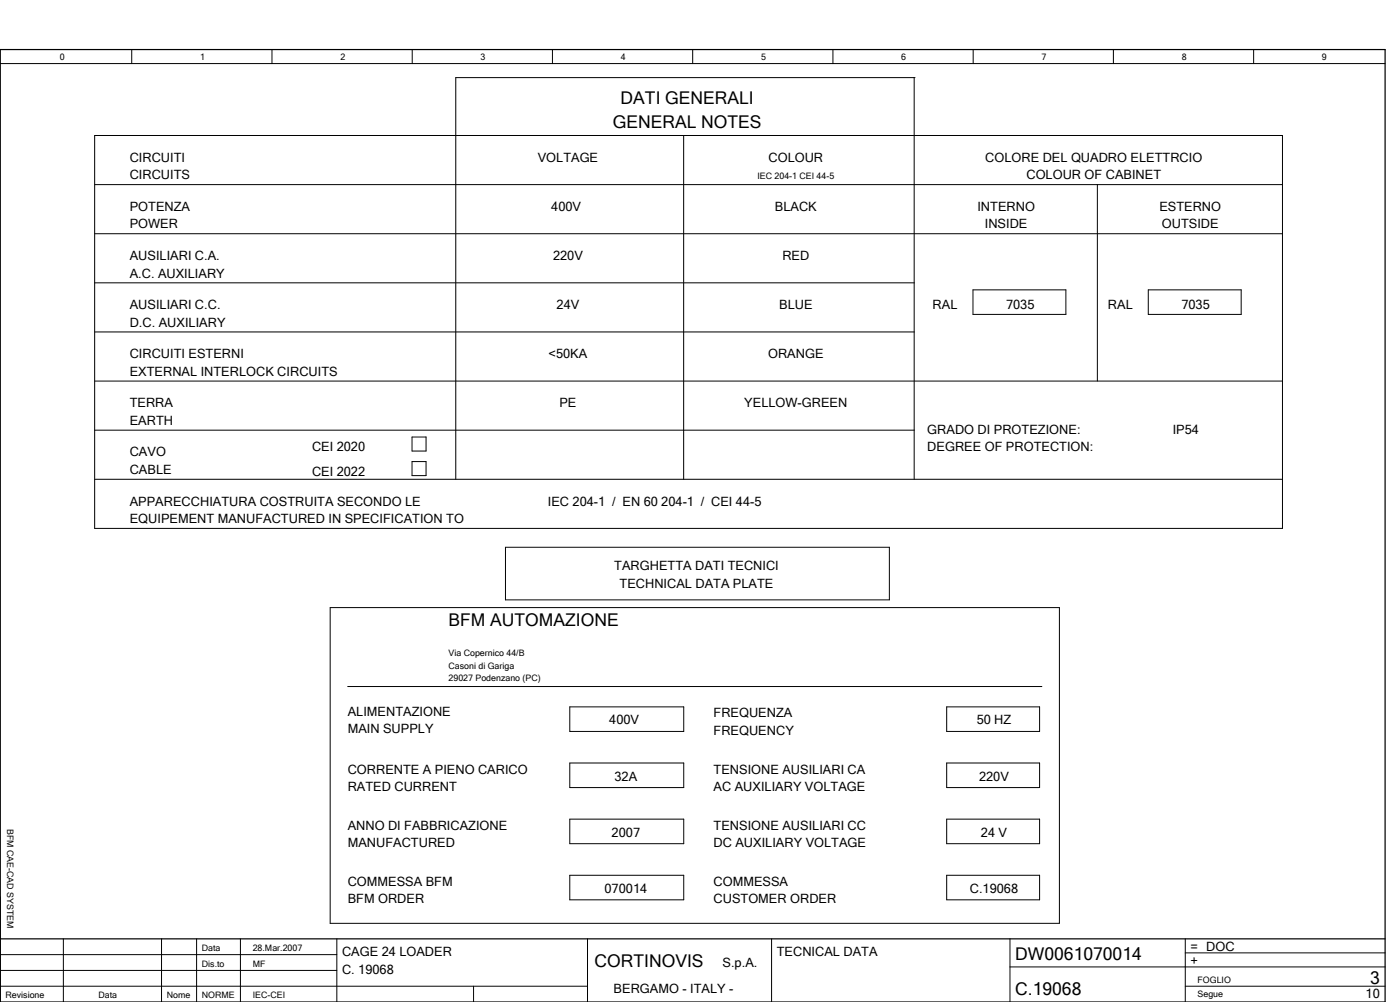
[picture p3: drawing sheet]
<svg xmlns="http://www.w3.org/2000/svg" width="399mm" height="286mm" viewBox="0 0 399 286" stroke-linecap="round" stroke-linejoin="round" font-family="sans-serif">
<defs><g id="words">
<g font-size="5">
<text x="177" y="29.6">DATI GENERALI</text>
<text x="174.8" y="36.6">GENERAL NOTES</text>
<text x="127.9" y="178.5">BFM AUTOMAZIONE</text>
<text x="169.6" y="275.6">CORTINOVIS</text>
<text x="289.6" y="273.6">DW0061070014</text>
<text x="390.8" y="280.4">3</text>
<text x="289.6" y="283.6">C.19068</text>
</g>
<g font-size="3.6">
<text x="37" y="46.1">CIRCUITI</text>
<text x="153.4" y="46.1">VOLTAGE</text>
<text x="219.2" y="46.1">COLOUR</text>
<text x="281" y="46.1">COLORE DEL QUADRO ELETTRCIO</text>
<text x="37" y="51.1">CIRCUITS</text>
<text x="292.8" y="51.1">COLOUR OF CABINET</text>
<text x="37" y="60.1">POTENZA</text>
<text x="37" y="65.1">POWER</text>
<text x="157.3" y="60.1">400V</text>
<text x="221" y="60.1">BLACK</text>
<text x="278.8" y="60.1">INTERNO</text>
<text x="280.9" y="65.1">INSIDE</text>
<text x="330.7" y="60.1">ESTERNO</text>
<text x="331.4" y="65.1">OUTSIDE</text>
<text x="37" y="74.1">AUSILIARI C.A.</text>
<text x="157.7" y="74.1">220V</text>
<text x="223.1" y="74.1">RED</text>
<text x="37" y="79.1">A.C. AUXILIARY</text>
<text x="37" y="88.1">AUSILIARI C.C.</text>
<text x="158.8" y="88.1">24V</text>
<text x="222.2" y="88.1">BLUE</text>
<text x="266" y="88.1">RAL</text>
<text x="287" y="88.1">7035</text>
<text x="316" y="88.1">RAL</text>
<text x="337" y="88.1">7035</text>
<text x="37" y="93.1">D.C. AUXILIARY</text>
<text x="37" y="102.1">CIRCUITI ESTERNI</text>
<text x="37" y="107.1">EXTERNAL INTERLOCK CIRCUITS</text>
<text x="156.5" y="102.1">&lt;50KA</text>
<text x="219.1" y="102.1">ORANGE</text>
<text x="37" y="116.1">TERRA</text>
<text x="159.6" y="116.1">PE</text>
<text x="212.3" y="116.1">YELLOW­GREEN</text>
<text x="37" y="121.1">EARTH</text>
<text x="264.5" y="123.6">GRADO DI PROTEZIONE:</text>
<text x="334.5" y="123.6">IP54</text>
<text x="37" y="130.1">CAVO</text>
<text x="89" y="128.6">CEI 2020</text>
<text x="264.5" y="128.6">DEGREE OF PROTECTION:</text>
<text x="37" y="135.1">CABLE</text>
<text x="89" y="135.6">CEI 2022</text>
<text x="37" y="144.1">APPARECCHIATURA COSTRUITA SECONDO LE</text>
<text x="37" y="149.1">EQUIPEMENT MANUFACTURED IN SPECIFICATION TO</text>
<text x="156.3" y="144.1">IEC 204­1 / EN 60 204­1 / CEI 44­5</text>
<text x="175.2" y="162.5">TARGHETTA DATI TECNICI</text>
<text x="176.7" y="167.5">TECHNICAL DATA PLATE</text>
<text x="99.2" y="204">ALIMENTAZIONE</text>
<text x="99.2" y="209">MAIN SUPPLY</text>
<text x="173.8" y="206.5">400V</text>
<text x="203.5" y="204.5">FREQUENZA</text>
<text x="203.5" y="209.5">FREQUENCY</text>
<text x="278.6" y="206.5">50 HZ</text>
<text x="99.2" y="220.5">CORRENTE A PIENO CARICO</text>
<text x="203.5" y="220.5">TENSIONE AUSILIARI CA</text>
<text x="99.2" y="225.5">RATED CURRENT</text>
<text x="175.3" y="222.5">32A</text>
<text x="203.5" y="225.5">AC AUXILIARY VOLTAGE</text>
<text x="279.3" y="222.5">220V</text>
<text x="99.2" y="236.5">ANNO DI FABBRICAZIONE</text>
<text x="174.5" y="238.5">2007</text>
<text x="203.5" y="236.5">TENSIONE AUSILIARI CC</text>
<text x="279.8" y="238.5">24 V</text>
<text x="99.2" y="241.5">MANUFACTURED</text>
<text x="203.5" y="241.5">DC AUXILIARY VOLTAGE</text>
<text x="99.2" y="252.5">COMMESSA BFM</text>
<text x="99.2" y="257.5">BFM ORDER</text>
<text x="172.4" y="254.5">070014</text>
<text x="203.5" y="252.5">COMMESSA</text>
<text x="203.5" y="257.5">CUSTOMER ORDER</text>
<text x="276.6" y="254.5">C.19068</text>
<text x="97.6" y="272.6">CAGE 24 LOADER</text>
<text x="206.1" y="275.6">S.p.A.</text>
<text x="221.6" y="272.6">TECNICAL DATA</text>
<text x="339.6" y="271.1">= DOC</text>
<text x="339.6" y="275.1">+</text>
<text x="97.6" y="277.6">C. 19068</text>
<text x="175" y="283.1">BERGAMO ­ ITALY ­</text>
<text x="389.5" y="284.6">10</text>
</g>
<g font-size="2.5">
<text x="17.1" y="17.1">0</text>
<text x="57.1" y="17.1">1</text>
<text x="97.1" y="17.1">2</text>
<text x="137.1" y="17.1">3</text>
<text x="177.1" y="17.1">4</text>
<text x="217.1" y="17.1">5</text>
<text x="257.1" y="17.1">6</text>
<text x="297.1" y="17.1">7</text>
<text x="337.1" y="17.1">8</text>
<text x="377.1" y="17.1">9</text>
<text x="216" y="51.1">IEC 204­1 CEI 44­5</text>
<text x="127.9" y="187">Via Copernico 44/B</text>
<text x="127.9" y="190.6">Casoni di Gariga</text>
<text x="127.9" y="194.2">29027 Podenzano ﴾PC﴿</text>
<text x="2.1" y="236.2" transform="rotate(90 2.1 236.2)">BFM CAE­CAD SYSTEM</text>
<text x="57.6" y="271.1">Data</text>
<text x="57.6" y="275.6">Dis.to</text>
<text x="72.1" y="271.1">28.Mar.2007</text>
<text x="72.1" y="275.6">MF</text>
<text x="341.6" y="280.1">FOGLIO</text>
<text x="1.6" y="284.6">Revisione</text>
<text x="28.1" y="284.6">Data</text>
<text x="47.6" y="284.6">Nome</text>
<text x="57.6" y="284.6">NORME</text>
<text x="72.1" y="284.6">IEC­CEI</text>
<text x="341.6" y="284.1">Segue</text>
</g>
</g></defs>
<g fill="none" stroke="#000" stroke-width=".29">
<path d="M.1 18.1h395M37.6 14.1v4M77.6 14.1v4M117.6 14.1v4M157.6 14.1v4M197.6 14.1v4M237.6 14.1v4M277.6 14.1v4M317.6 14.1v4M357.6 14.1v4M27 38.6h338.8v112h-338.8zM195 38.6v98"/>
<path d="M260.8 22.1v114.5M261 22.1h-131v114.5M27 52.6h338.8M313 52.6v56M27 66.6h338.8M27 94.6h233.8M27 80.6h233.8M277.5 82.6h26.5v7h-26.5zM327.5 82.6h26.5v7h-26.5zM27 108.6h338.8M27 122.6h233.8M27 136.6h338.8"/>
<path d="M117.5 124.6h4v4h-4zM117.5 131.6h4v4h-4zM144.2 156h109.5v15h-109.5zM94.2 173.2h208v90h-208zM99.2 195.7h198M162.5 201.5h32.5v7h-32.5zM162.5 217.5h32.5v7h-32.5zM270 201.5h26.5v7h-26.5zM270 217.5h26.5v7h-26.5zM162.5 233.5h32.5v7h-32.5zM270 233.5h26.5v7h-26.5zM.1 255.6v30"/>
<path d="M162.5 249.5h32.5v7h-32.5zM270 249.5h26.5v7h-26.5zM.1 276.6h96M.1 272.1h96M18.1 267.6v18M46.1 267.6v18M56.1 267.6v18M68.6 267.6v18M96.1 267.6v18M167.6 267.6v18M220.1 267.6v18M288.1 267.6v18"/>
<path d="M288.1 275.6h107M338.1 271.6h57M338.1 267.6v18M.1 281.1h167.5M135.1 281.1v4.5M338.1 281.1h57"/>
</g>
<path d="M.1 14.1h395v271.5h-395zM.1 267.6h395" fill="none" stroke="#000" stroke-width=".35"/>
<use href="#words"/>
</svg>
